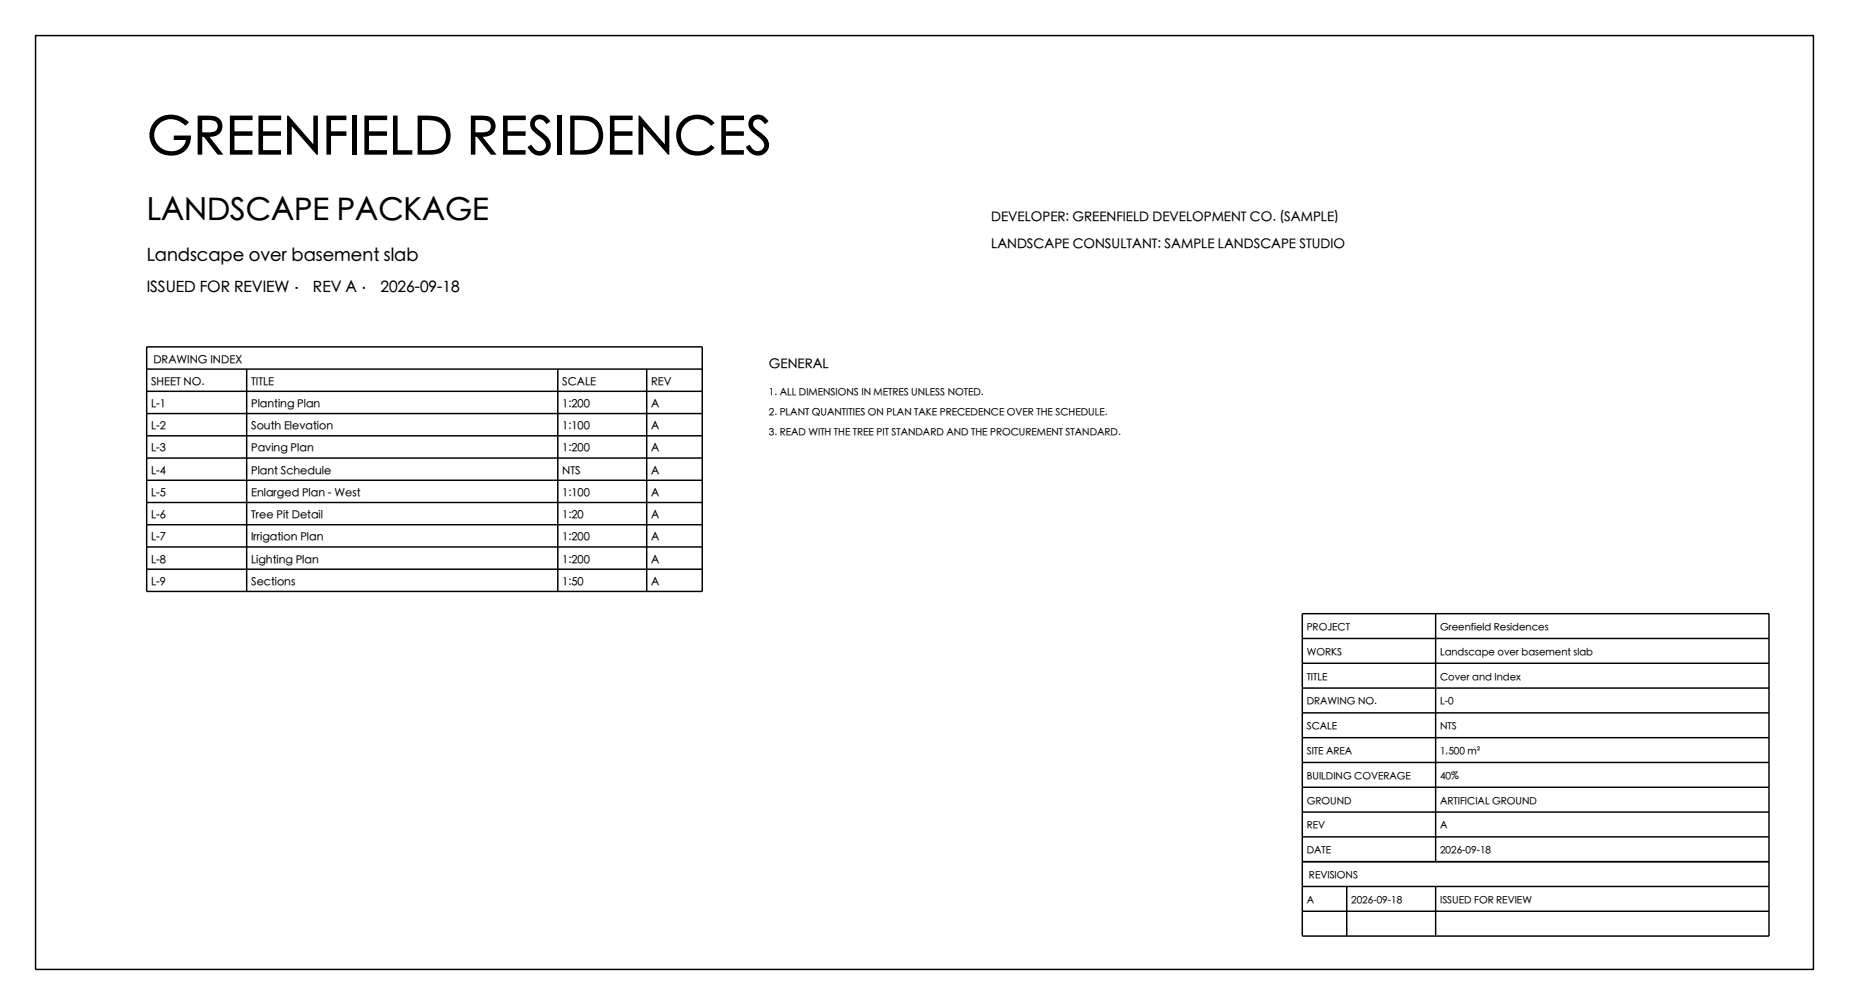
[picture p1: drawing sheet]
<svg xmlns="http://www.w3.org/2000/svg" width="356mm" height="193mm" viewBox="0 0 356 193" stroke-linecap="round" stroke-linejoin="round" font-family="sans-serif">
<defs><g id="words">
<text font-size="10.3" x="28.2" y="30.3">GREENFIELD RESIDENCES</text>
<text font-size="6" x="28.2" y="42.7">LANDSCAPE PACKAGE</text>
<text font-size="3.4" x="28.2" y="50.4">Landscape over basement slab</text>
<text font-size="3" x="28.2" y="56.4">ISSUED FOR REVIEW · REV A · 2026-09-18</text>
<g font-size="2.6">
<text x="190.6" y="42.7">DEVELOPER: GREENFIELD DEVELOPMENT CO. (SAMPLE)</text>
<text x="190.6" y="47.9">LANDSCAPE CONSULTANT: SAMPLE LANDSCAPE STUDIO</text>
<text x="147.9" y="70.9">GENERAL</text>
</g>
<g font-size="2.1">
<text x="29.5" y="69.9">DRAWING INDEX</text>
<text x="29.1" y="74.2">SHEET NO.</text>
<text x="48.3" y="74.2">TITLE</text>
<text x="108.1" y="74.2">SCALE</text>
<text x="125.2" y="74.2">REV</text>
<text x="29.1" y="78.4">L-1</text>
<text x="29.1" y="82.7">L-2</text>
<text x="48.3" y="78.4">Planting Plan</text>
<text x="48.3" y="82.7">South Elevation</text>
<text x="108.1" y="78.4">1:200</text>
<text x="108.1" y="82.7">1:100</text>
<text x="125.2" y="78.4">A</text>
<text x="125.2" y="82.7">A</text>
<text x="29.1" y="87">L-3</text>
<text x="48.3" y="87">Paving Plan</text>
<text x="108.1" y="87">1:200</text>
<text x="125.2" y="87">A</text>
<text x="29.1" y="91.3">L-4</text>
<text x="29.1" y="95.5">L-5</text>
<text x="48.3" y="91.3">Plant Schedule</text>
<text x="48.3" y="95.5">Enlarged Plan - West</text>
<text x="108.1" y="91.3">NTS</text>
<text x="108.1" y="95.5">1:100</text>
<text x="125.2" y="91.3">A</text>
<text x="125.2" y="95.5">A</text>
<text x="29.1" y="99.8">L-6</text>
<text x="48.3" y="99.8">Tree Pit Detail</text>
<text x="108.1" y="99.8">1:20</text>
<text x="125.2" y="99.8">A</text>
<text x="29.1" y="104.1">L-7</text>
<text x="48.3" y="104.1">Irrigation Plan</text>
<text x="108.1" y="104.1">1:200</text>
<text x="125.2" y="104.1">A</text>
<text x="29.1" y="108.3">L-8</text>
<text x="29.1" y="112.6">L-9</text>
<text x="48.3" y="108.3">Lighting Plan</text>
<text x="48.3" y="112.6">Sections</text>
<text x="108.1" y="108.3">1:200</text>
<text x="108.1" y="112.6">1:50</text>
<text x="125.2" y="108.3">A</text>
<text x="125.2" y="112.6">A</text>
</g>
<g font-size="1.9">
<text x="147.9" y="76.1">1. ALL DIMENSIONS IN METRES UNLESS NOTED.</text>
<text x="147.9" y="79.9">2. PLANT QUANTITIES ON PLAN TAKE PRECEDENCE OVER THE SCHEDULE.</text>
<text x="147.9" y="83.8">3. READ WITH THE TREE PIT STANDARD AND THE PROCUREMENT STANDARD.</text>
<text x="251.3" y="121.3">PROJECT</text>
<text x="277" y="121.3">Greenfield Residences</text>
<text x="251.3" y="126.1">WORKS</text>
<text x="251.3" y="130.8">TITLE</text>
<text x="277" y="126.1">Landscape over basement slab</text>
<text x="277" y="130.8">Cover and Index</text>
<text x="251.3" y="135.6">DRAWING NO.</text>
<text x="277" y="135.6">L-0</text>
<text x="251.3" y="140.4">SCALE</text>
<text x="277" y="140.4">NTS</text>
<text x="251.3" y="145.1">SITE AREA</text>
<text x="251.3" y="149.9">BUILDING COVERAGE</text>
<text x="277" y="145.1">1,500 m²</text>
<text x="277" y="149.9">40%</text>
<text x="251.3" y="154.7">GROUND</text>
<text x="277" y="154.7">ARTIFICIAL GROUND</text>
<text x="251.3" y="159.4">REV</text>
<text x="277" y="159.4">A</text>
<text x="251.3" y="164.2">DATE</text>
<text x="277" y="164.2">2026-09-18</text>
<text x="251.3" y="173.7">A</text>
<text x="251.7" y="169">REVISIONS</text>
<text x="259.9" y="173.7">2026-09-18</text>
<text x="277" y="173.7">ISSUED FOR REVIEW</text>
</g>
</g></defs>
<g fill="none" stroke="#000" stroke-width=".28">
<path d="M6.8 6.8h342v179.5h-342zM28.2 66.7h106.9v47h-106.9zM28.2 70.9h106.9M28.2 75.2h106.9M28.2 79.5h106.9M47.4 70.9v42.8M107.3 70.9v42.8M124.4 70.9v42.8M28.2 83.8h106.9M28.2 88h106.9M28.2 92.3h106.9M28.2 96.6h106.9"/>
<path d="M28.2 100.9h106.9M28.2 105.1h106.9M28.2 109.4h106.9M250.5 118h89.7v61.9h-89.7zM276.1 118v47.6M250.5 122.7h89.7M250.5 127.5h89.7M250.5 132.3h89.7M250.5 137h89.7M250.5 141.8h89.7M250.5 146.6h89.7M250.5 151.3h89.7"/>
<path d="M250.5 156.1h89.7M250.5 160.9h89.7M250.5 165.6h89.7M250.5 170.4h89.7M250.5 175.2h89.7M259 170.4v9.5M276.1 170.4v9.5"/>
</g>
<use href="#words"/>
</svg>
